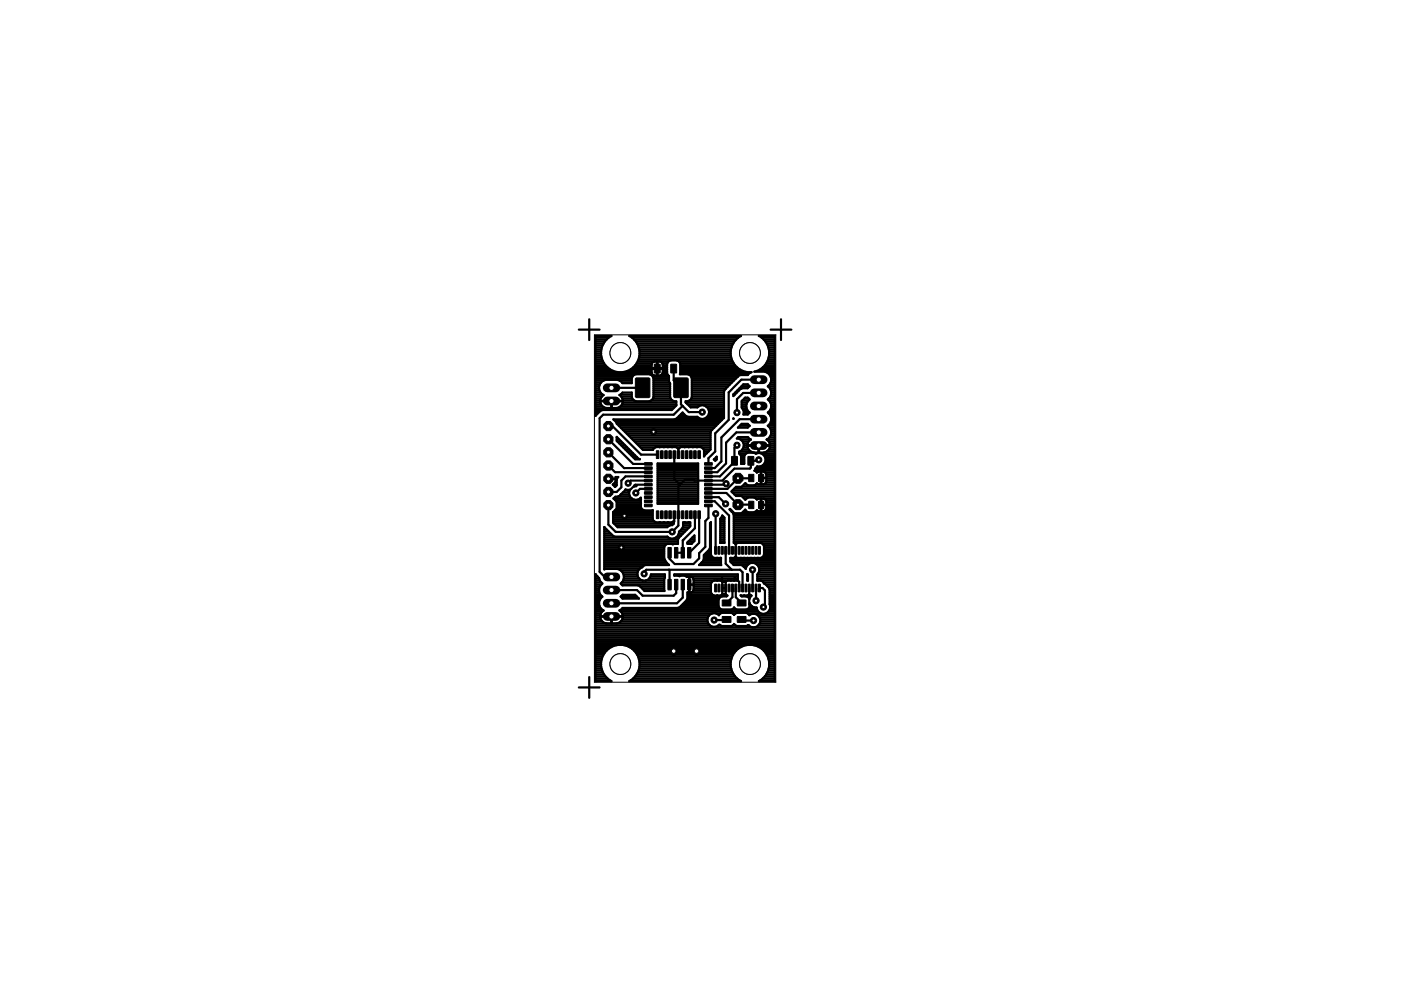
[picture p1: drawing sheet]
<svg xmlns="http://www.w3.org/2000/svg" width="297mm" height="210mm" viewBox="0 0 297 210" stroke-linecap="round" stroke-linejoin="round" font-family="sans-serif">
<g fill="#000" stroke="#000" stroke-width=".21">
<path d="M138.7 77.3h1.2v1.7h-1.2z" fill-rule="evenodd"/>
<path d="M142.2 77.3h1.2v1.7h-1.2z" fill-rule="evenodd"/>
<path d="M134.7 80.3l.3-.2h2.5l.3 .2v3.7l-.2 .3h-2.6l-.3-.1z" fill-rule="evenodd"/>
<path d="M136.7 99.9l1.5-.1 .1 .5-1.6 .1z" fill-rule="evenodd"/>
<path d="M136.7 99h1.5l.1 .4-1.6 .1z" fill-rule="evenodd"/>
<path d="M136.7 98.1h1.5l.1 .4-1.6 .1z" fill-rule="evenodd"/>
<path d="M139.2 95.6l.5 .1-.1 1.5-.5-.1z" fill-rule="evenodd"/>
<path d="M140.1 95.6l.5 .1-.1 1.5-.5-.1z" fill-rule="evenodd"/>
<path d="M141 95.6l.5 .1-.1 1.5-.5-.1z" fill-rule="evenodd"/>
<path d="M141.8 95.6l.5 .1-.1 1.5-.4-.1z" fill-rule="evenodd"/>
<path d="M142.7 95.6l.5 .1-.1 1.5-.4-.1z" fill-rule="evenodd"/>
<path d="M142.9 80.3l.2-.2h2.5l.3 .2v3.7l-.1 .3h-2.7l-.2-.1z" fill-rule="evenodd"/>
<path d="M143.6 95.6l.5 .1-.1 1.5-.4-.1z" fill-rule="evenodd"/>
<path d="M144.5 95.6l.5 .1-.1 1.5-.5-.1z" fill-rule="evenodd"/>
<path d="M145.3 95.6l.6 .1-.2 1.5-.4-.1z" fill-rule="evenodd"/>
<path d="M146.2 95.6l.5 .1-.1 1.5-.4-.1z" fill-rule="evenodd"/>
<path d="M147.1 95.6l.5 .1-.1 1.5-.4-.1z" fill-rule="evenodd"/>
<path d="M148 95.6l.5 .1-.1 1.5-.4-.1z" fill-rule="evenodd"/>
<path d="M149.4 98.1h1.5l.1 .4-1.5 .1z" fill-rule="evenodd"/>
<path d="M149.4 99h1.5l.1 .4-1.5 .1z" fill-rule="evenodd"/>
<path d="M149.4 99.9l1.5-.1 .1 .5-1.5 .1z" fill-rule="evenodd"/>
<path d="M155.1 96.8h1.2v1.8h-1.2z" fill-rule="evenodd"/>
<path d="M158.6 96.8h1.2v1.8h-1.2z" fill-rule="evenodd"/>
<path d="M136.7 106.9h1.5l.1 .4-1.6 .1z" fill-rule="evenodd"/>
<path d="M136.7 106h1.5l.1 .4-1.6 .2z" fill-rule="evenodd"/>
<path d="M136.7 105.2l1.5-.1 .1 .5-1.6 .1z" fill-rule="evenodd"/>
<path d="M136.7 104.3l1.5-.1 .1 .5-1.6 .1z" fill-rule="evenodd"/>
<path d="M136.7 103.4h1.5l.1 .4-1.6 .1z" fill-rule="evenodd"/>
<path d="M136.7 102.5h1.5l.1 .4-1.6 .1z" fill-rule="evenodd"/>
<path d="M136.7 101.7l1.5-.1 .1 .5-1.6 .1z" fill-rule="evenodd"/>
<path d="M136.7 100.8l1.5-.1 .1 .5-1.6 .1z" fill-rule="evenodd"/>
<path d="M139.2 108.3l.5 .1-.1 1.6-.5-.1z" fill-rule="evenodd"/>
<path d="M140.1 108.3l.5 .1-.1 1.6-.5-.1z" fill-rule="evenodd"/>
<path d="M141 108.3l.5 .1-.1 1.6-.5-.1z" fill-rule="evenodd"/>
<path d="M141.6 116.1l.7 .1-.1 2.1-.6-.1z" fill-rule="evenodd"/>
<path d="M141.8 108.3l.5 .1-.1 1.6-.4-.1z" fill-rule="evenodd"/>
<path d="M142.7 108.3l.5 .1-.1 1.6-.4-.1z" fill-rule="evenodd"/>
<path d="M143 116.1l.7 .1-.1 2.1-.6-.1z" fill-rule="evenodd"/>
<path d="M143.6 108.3l.5 .1-.1 1.6-.4-.1z" fill-rule="evenodd"/>
<path d="M144.4 116.1l.7 .1-.1 2.1-.6-.1z" fill-rule="evenodd"/>
<path d="M144.5 108.3l.5 .1-.1 1.6-.5-.1z" fill-rule="evenodd"/>
<path d="M145.3 108.3l.6 .1-.2 1.6-.4-.1z" fill-rule="evenodd"/>
<path d="M145.8 116.1l.7 .1-.1 2.1-.6-.1z" fill-rule="evenodd"/>
<path d="M146.2 108.3l.5 .1-.1 1.6-.4-.1z" fill-rule="evenodd"/>
<path d="M147.1 108.3l.5 .1-.1 1.6-.4-.1z" fill-rule="evenodd"/>
<path d="M148 108.3l.5 .1-.1 1.6-.4-.1z" fill-rule="evenodd"/>
<path d="M149.4 100.8l1.5-.1 .1 .5-1.5 .1z" fill-rule="evenodd"/>
<path d="M149.4 101.7l1.5-.1 .1 .5-1.5 .1z" fill-rule="evenodd"/>
<path d="M149.4 102.5h1.5l.1 .4-1.5 .1z" fill-rule="evenodd"/>
<path d="M149.4 103.4h1.5l.1 .4-1.5 .1z" fill-rule="evenodd"/>
<path d="M149.4 104.3l1.5-.1 .1 .5-1.5 .1z" fill-rule="evenodd"/>
<path d="M149.4 105.2l1.5-.1 .1 .5-1.5 .1z" fill-rule="evenodd"/>
<path d="M149.4 106h1.5l.1 .4-1.5 .2z" fill-rule="evenodd"/>
<path d="M149.4 106.9h1.5l.1 .4-1.5 .1z" fill-rule="evenodd"/>
<path d="M151.5 115.9l.4 .1-.1 1.5-.3-.1z" fill-rule="evenodd"/>
<path d="M152.2 115.9l.4 .1-.1 1.5-.3-.1z" fill-rule="evenodd"/>
<path d="M153 115.9l.4 .1-.2 1.5-.3-.1z" fill-rule="evenodd"/>
<path d="M153.7 115.9l.4 .1-.1 1.5-.4-.1z" fill-rule="evenodd"/>
<path d="M154.4 115.9l.4 .1-.1 1.5-.3-.1z" fill-rule="evenodd"/>
<path d="M155.1 115.9l.4 .1-.1 1.5-.3-.1z" fill-rule="evenodd"/>
<path d="M155.8 115.9l.4 .1-.1 1.5-.3-.1z" fill-rule="evenodd"/>
<path d="M156.5 115.9l.4 .1-.1 1.5-.3-.1z" fill-rule="evenodd"/>
<path d="M157.3 115.9l.3 .1-.1 1.5-.3-.1z" fill-rule="evenodd"/>
<path d="M158 115.9l.4 .1-.1 1.5-.4-.1z" fill-rule="evenodd"/>
<path d="M158.7 115.9l.4 .1-.1 1.5-.4-.1z" fill-rule="evenodd"/>
<path d="M158.8 106.3h1v1.5h-1z" fill-rule="evenodd"/>
<path d="M158.8 100.6h1v1.5h-1z" fill-rule="evenodd"/>
<path d="M159.4 115.9l.4 .1-.1 1.5-.3-.1z" fill-rule="evenodd"/>
<path d="M160.1 115.9l.4 .1-.1 1.5-.3-.1z" fill-rule="evenodd"/>
<path d="M160.8 115.9l.4 .1-.1 1.5-.3-.1z" fill-rule="evenodd"/>
<path d="M160.9 106.3h1v1.5h-1z" fill-rule="evenodd"/>
<path d="M160.9 100.6h1v1.5h-1z" fill-rule="evenodd"/>
<path d="M141.6 122.9h.7l-.1 2.2-.6-.1z" fill-rule="evenodd"/>
<path d="M143 122.9h.7l-.1 2.2-.6-.1z" fill-rule="evenodd"/>
<path d="M144.4 122.9h.7l-.1 2.2-.6-.1z" fill-rule="evenodd"/>
<path d="M145.8 122.9h.7l-.1 2.2-.6-.1z" fill-rule="evenodd"/>
<path d="M151.5 123.9l.4 .1-.1 1.5-.3-.1z" fill-rule="evenodd"/>
<path d="M152.2 123.9l.4 .1-.1 1.5-.3-.1z" fill-rule="evenodd"/>
<path d="M153 123.9l.4 .1-.2 1.5-.3-.1z" fill-rule="evenodd"/>
<path d="M153.2 127.2h1.7v1.2h-1.7z" fill-rule="evenodd"/>
<path d="M153.2 130.7h1.7v1.2h-1.7z" fill-rule="evenodd"/>
<path d="M153.7 123.9l.4 .1-.1 1.5-.4-.1z" fill-rule="evenodd"/>
<path d="M154.4 123.9l.4 .1-.1 1.5-.3-.1z" fill-rule="evenodd"/>
<path d="M155.1 123.9l.4 .1-.1 1.5-.3-.1z" fill-rule="evenodd"/>
<path d="M155.8 123.9l.4 .1-.1 1.5-.3-.1z" fill-rule="evenodd"/>
<path d="M156.4 127.2h1.7v1.2h-1.7z" fill-rule="evenodd"/>
<path d="M156.4 130.7h1.7v1.2h-1.7z" fill-rule="evenodd"/>
<path d="M156.5 123.9l.4 .1-.1 1.5-.3-.1z" fill-rule="evenodd"/>
<path d="M157.3 123.9l.3 .1-.1 1.5-.3-.1z" fill-rule="evenodd"/>
<path d="M158 123.9l.4 .1-.1 1.5-.4-.1z" fill-rule="evenodd"/>
<path d="M158.7 123.9l.4 .1-.1 1.5-.4-.1z" fill-rule="evenodd"/>
<path d="M159.4 123.9l.4 .1-.1 1.5-.3-.1z" fill-rule="evenodd"/>
<path d="M160.1 123.9l.4 .1-.1 1.5-.3-.1z" fill-rule="evenodd"/>
<path d="M160.8 123.9l.4 .1-.1 1.5-.3-.1z" fill-rule="evenodd"/>
</g>
<g fill="none" stroke="#000" stroke-width=".47">
<path d="M126.3 79.5h8.2M126.3 78.3h3M126.3 79.9h7.8M126.3 79.1h11.9M126.3 78.7h3.7M126.3 77.8h2.5M126.3 77.4h2M126.3 77h1.8M126.3 76.6h1.5M126.3 76.2h1.4M126.3 75.8h1.3M126.3 75.3h1.1"/>
<path d="M126.3 74.9h1.1M126.3 74.5h1.1M126.3 74.1h1.2M126.3 73.7h1.3M126.3 73.3h1.4M126.3 72.9h1.7M126.3 72.4h1.9M126.3 72h2.3M126.3 71.6h2.7M127.7 73.3a4.1 4.1 0 0 0 3.8 5.6 4.1 4.1 0 0 0 3.8-5.6M129 71.6l.6-.4h-3.3v17l.7-.8M129 71.6l-.7 .7-.6 1"/>
<path d="M133 78.7h5.2M133.8 78.3h7.6M134 71.6l-.6-.4h23.7l-.6 .4-.8 .7-.5 1M134 71.6l.8 .7 .5 1M134 71.6h22.5M134.3 77.8h3.9M134.5 72h21.6M134.7 77.4h3.5M134.8 72.4h20.9M135 77h3.2M135.1 72.9h20.3M135.2 76.6h6.6"/>
<path d="M135.3 73.3h19.9M135.4 76.2h19.8M135.4 73.7h19.7M135.5 75.8h19.5M135.5 74.1h19.5M135.6 75.3h19.3M135.6 74.9h19.3M135.6 74.5h19.3M138 79.5h.4M138.2 77l.3-.3 .8-.1v3h-.7l-.3-.2-.1-1.2M138.2 77v1h2.3l-.1-1M138.4 79.9h3.4"/>
<path d="M139.3 79.5h.1M139.3 79.1h.1M139.3 78.7h.1M139.3 77.8h.1M139.3 77.4h.1M139.3 77h.1M140.3 79.5h1.3M140.4 77l-.2-.3-.8-.1v3l.9-.1M140.4 77h1.1M140.5 79.1h.9M140.5 78.2v.9l-.2 .4M140.5 78.7h.9"/>
<path d="M140.5 77.8h.9M140.5 77.4h.9M141.8 79.7l-.4-.6v-1.9l.2-.4 .6-.4 1.6 .2 .4 .6-.1 2.2h1.7l.7 .4 .2 .4v4a1.11 1.11 0 0 1-1.3 .9l.2 .4M141.8 79.7h.1M141.8 79.7v1.2l.3 .4v2.9a1.11 1.11 0 0 0 1.3 .9v.9l-1 .9h-14.7l-.7 .5M142.8 78.1v2.5l1.6 1.6v3.5l1.6 1.7h2.9M143.9 76.6h11.4M144.2 77h11.4M144.2 78.3h12.6M144.2 79.1h14.8M144.2 78.7h13.3M144.2 77.8h12"/>
<path d="M144.2 77.4h11.6M146.6 79.9h9.8M155.2 73.3a4.1 4.1 0 0 0 4.1 5.6l-.3 .2M156.3 79.9v.1M156.3 79.9l-2.7 2.7-.1 .4v5.6M157 79.5l-.7 .4M159 79.1l-.5 .4h-12.3M160.5 78.7h3.8M161.2 78.3h3.1M161.5 71.6l-.6-.4h3.4v73.2h-3.4a4.1 4.1 0 0 0 1.9-5.2M161.5 71.6l.8 .7 .5 1M161.5 71.6h2.8"/>
<path d="M161.8 77.8h2.5M161.9 72h2.4M162.2 77.4h2.1M162.3 72.4h2M162.5 77h1.8M162.6 72.9h1.7M162.7 76.6h1.6M162.8 79.1h1.5M162.8 73.3a4.1 4.1 0 0 1-2.9 5.5h2.2a1.72 1.72 0 0 1 1.4 1.3 1.72 1.72 0 0 1-.7 1.8l.4 .4 .3 .7v.6M162.8 73.3h1.5M162.9 76.2h1.4M162.9 73.7h1.4"/>
<path d="M163 75.8h1.3M163 74.1h1.3M163.1 75.3h1.2M163.1 74.9h1.2M163.1 74.5h1.2M163.2 79.5h1.1M163.4 79.9h.9M126.3 87h1.3M126.3 83.2h1M126.3 87.8h.3M126.3 87.4h.7M126.3 86.6h16.5"/>
<path d="M126.3 86.1h1.4M126.3 85.7h1.1M126.3 85.3h1M126.3 84.9h1M126.3 84.5h1.1M126.3 84.1h1.3M126.3 83.7h1.4M126.3 82.8h.8M126.3 82.4h.7M126.3 82h.7M126.3 81.6h.9M126.3 81.2h1.1"/>
<path d="M126.3 80.7h1.6M126.3 80.3h7.6M128 83.8l-.5 .5-.2 .7h2.3v1.5a2.11 2.11 0 0 1-1.6-.2l-.5-.5-.2-.7h4.8a1.48 1.48 0 0 1-1.4 1.4h-1v-1.5h2.4l-.4-.9M128 83.8a1.71 1.71 0 0 1-1-1.8 1.71 1.71 0 0 1 1.4-1.5h2.5l.7 .3 .4 .4h1.9l.2-1.4 .7-.4h2.9l.7 .4 .2 .4v4l-.5 .7-.4 .2h-2.9l-.7-.5-.2-1.4h-1.9l-.7 .6M128 83.8h.1M129 93.1l5.2 5.3h3.3M129 95.9l3.3 3.4h5.2M129 98.7l1.4 1.4h7.1M129 90.3h.9l6 6.1h3.5M129.6 86.1h.1M129.6 85.7h.1M129.6 85.3h.1"/>
<path d="M130.2 89h22.9M130.6 89.5h22.1M130.7 92.6l4.7 4.6 .3 .2h-1.1l-3.9-3.9zM130.7 93.2h.6M130.7 92.8h.2M130.8 89.9h21.4M130.9 93.6h.8M131.2 90.3h20.6M131.3 94h.8M131.3 83.8h.1M131.4 83.8l.3 .3M131.4 80.7h2.5"/>
<path d="M131.6 86.1h11.6M131.6 83.7h2.3M131.6 90.7h19.8M131.7 84.1h2.2M131.7 94.4h.8M131.9 85.7h11.5M131.9 81.2h2M132 84.5h2M132 85.3h11.4M132.1 91.1h18.9M132.1 84.9h2.3M132.1 94.8h.9"/>
<path d="M132.5 91.5h18.2M132.5 95.3h.9M132.9 91.9h17.7M132.9 95.7h.9M133.3 92.4h17.3M133.4 96.1h.8M133.7 92.8h16.9M133.8 96.5h.8M134.1 93.2h16.5M134.2 96.9h.8M134.5 93.6h16.1M135 94h15.6"/>
<path d="M135.4 94.4h15.2M135.8 94.8h3.2M136.2 95.3h2.3M136.2 82.2h-6.6M138.1 84.9h4.4M138.5 84.5h3.7M138.6 83.2h3.5M138.6 84.1h3.5M138.6 83.7h3.5M138.6 82.8h3.5M138.6 82.4h3.5M138.6 82h3.5"/>
<path d="M138.6 81.6h3.5M138.6 81.2h3.4M138.6 80.7h3.2M138.6 80.3h3.2M139.4 98.3h8.6v8.5h-8.6zM139.4 99.8h8.6M139.4 99.4h8.6M139.4 99h8.6M139.4 98.6h8.6M143 96.4v5.2l1.2 1.2M143.4 94.8h.8M143.6 88.6h4.6"/>
<path d="M143.8 95v1.4M143.8 95.1v.1M143.9 95l-.1 .1M144 88.2h1.5M144.4 87.8h.6M144.7 86.1l-1.9 1.8h-14.9l-.8 .8v32.5l1.1 1.1h1.4M145.4 85.3h8.1M145.5 88.2l-.8-.7-1.3 1.3-.4 .1h-13l.7 .7v.2l5.6 5.6h2.1l.1-.2 .6-.4h4.2l.4 .2 .7-.2h3.4a1.17 1.17 0 0 1 1.3 .4l.2 1.6 1.3-1.5v-3.6l.2-.4 2.7-2.7M145.6 85.5l.9 .9h1.3a1.4 1.4 0 0 1 2.3 .2M145.6 85.5h.1M145.8 85.7h7.7M146.2 86.1h1.9"/>
<path d="M146.2 84.9h7.3M146.6 84.5h6.9M146.7 83.2h6.8M146.7 84.1h6.8M146.7 83.7h6.8M146.7 82.8h6.9M146.7 82.4h7.2M146.7 82h7.6M146.7 81.6h8M146.7 81.2h8.4M146.7 80.7h8.8M146.7 80.3h9.3"/>
<path d="M148.7 94.8h1.9M149.2 95.3h1.4M149.3 96.5h.2M149.3 96.1h.6M149.3 95.7h1M149.6 88.6h3.9M149.6 86.1h3.9M150.1 88.2h3.4M150.1 86.6a1.44 1.44 0 0 1-.3 1.9 1.44 1.44 0 0 1-2-.1h-2l-.3-.2M150.1 86.6h3.4M150.3 87h3.2M150.3 87.8h3.2"/>
<path d="M150.3 87.4h3.2M151.3 97.4l.7-.6v.6l-.3 .3zM151.4 97.3h.6M151.8 96.9h.2M153.9 82.4h.1M155.5 83.6l2.1-2.1h.9l.4 .4-.4 .4h-1.1l-.4 .2-1.5 1.5zM155.5 88.7h.1M155.5 83.7h.3M155.9 83.2h.3M156.3 94.4l-.6 .6v2.9l-3.1 3.1h-2.4M156.3 82.8h.4M156.4 92.8h2.2"/>
<path d="M156.7 82.4h.5M156.7 96.1h1.6M156.8 90.3h2.1M156.9 95.7h2.2M157 96.5h.9M157 93.2h2.2M157.1 93.2l-.9-.2 .3-.3h2l.7 .5M157.1 93.2l.4 .4M157.1 97.3h.7M157.1 98.2h.7M157.1 97.7h.7M157.1 96.9h.7"/>
<path d="M157.1 82h1.8M157.2 89.9h1.3l.4 .4-.4 .4h-2.1zM157.2 85l.8-.7h.5l.4 .4a1.7 1.7 0 0 0 0 2.8l-.4 .4h-.9a1.28 1.28 0 0 0-.4-1.5zM157.2 86.1h1M157.2 85.7h1.1M157.2 85.3h1.2M157.3 86.6h1M157.4 84.9h1.3M157.4 95.3h1.3M157.5 93.6a1.42 1.42 0 0 1-.8 2.2v.3l.4 .6v1.7h.7v-1.7l.4-.6 .3-.1h1.4l.3 .1a1.47 1.47 0 0 1 2.1 1.2 1.47 1.47 0 0 1-1.8 1.6l-.5 .9 .5 .4M157.5 93.6h1.2M157.5 81.6h1.1"/>
<path d="M157.6 87h.9M157.6 94.8h.9M157.6 94h.9M157.7 87.8h.9M157.7 94.4h3.1v1.5h-1a1.52 1.52 0 0 1-1.3-1.4h4.8l-.2 .7M157.7 87.4h1.1M157.8 84.5h.9M159.2 93.2h.1M159.2 93.2l-.5 .5-.2 .7M160 99.8h4.3M160.1 96.1h.4M160.2 99.4h4.1"/>
<path d="M160.5 99h3.8M160.8 95.7h.1M160.8 95.3h.1M160.8 94.8h.1M160.9 80.5h-3.7l-2.7 2.7v5.8l-2.9 2.9v3.8l-1.4 1.5v1.2M160.9 97.5l-.2 .2h-1.5v1.4l-.2 .3h-3.3l-2.5 2.5h-13.8M160.9 83.3h-3.3l-1.3 1.3v2.9M160.9 88.9h-4.1l-3.8 3.9v5l-1.5 1.5h-1.3M160.9 91.7h-4.8l-2.2 2.2v4.4l-1.8 1.8h-1.9M161.2 96.1h3.1M161.8 98.6h2.5M161.9 96.5h2.4"/>
<path d="M162.1 98.2h2.2M162.2 96.9h2.1M162.3 97.3h2M162.3 97.7h2M162.6 93.2l.5 .5 .2 .7M162.6 93.2h.1M162.6 93.2h1.7M162.6 95.7h1.7M162.8 90.3h1.5M162.9 82h1.4M162.9 87.4h1.4M163 93.6h1.3"/>
<path d="M163 84.9h1.3M163 84.5h1.3M163 95.3h1.3M163.1 92.8h1.2M163.1 87.8h1.2M163.1 81.6h1.2M163.2 94h1.1M163.2 89.9h1.1M163.2 90.7h1.1M163.2 94.8h1.1M163.3 82.4h1M163.3 87h1"/>
<path d="M163.3 85.3h1M163.3 84.1h1M163.3 92.4h1M163.4 88.2h.9M163.4 81.2h.9M163.4 91.1h.9M163.4 89.5h.9M163.4 82.8h.9M163.4 86.6h.9M163.5 85.7h.8M163.5 83.2h.8M163.5 83.6l-.3 .7-.4 .4a1.7 1.7 0 0 1 0 2.8 1.7 1.7 0 0 1 0 2.8 1.69 1.69 0 0 1-.2 2.9"/>
<path d="M163.5 91.9h.8M163.5 91.5h.8M163.5 89h.8M163.5 88.6h.8M163.5 86.1h.8M163.5 83.7h.8M163.5 80.7h.8M163.5 80.3h.8M164.3 94.4h-3.4v1.5l1.5-.1 .7-.6M128.1 118.1h12.7M128.1 119.8h13.7M128.1 119.3h13.3"/>
<path d="M128.1 118.9h13M128.1 118.5h12.8M128.1 117.7h12.7M128.1 117.3h12.7M128.1 116.8h12.7M128.1 116.4h12.7M128.1 116h12.7M128.1 115.6h13M128.1 115.2h15.6M128.1 114.8h15.6M128.1 114.4h15.7M128.1 113.9h13.5"/>
<path d="M128.1 113.5h1.8M128.1 113.1h1.4M128.1 112.7h1M128.1 112.3h.5M128.1 111.9h.1M129.9 102.7h.8M130 110.6h8.8M130 110.2h8.5M130 109.8h8.4M130 109.4h8.4M130 109h8.4M130 108.5h8.4"/>
<path d="M130.1 105.6h3.8M130.2 111h12.6M130.3 103.1h.2M130.3 102.3h.4M130.4 108.1h6M130.4 106h5.5M130.5 101.1h.6l-.4 .6v1.2l-.3 .4-.5-.6 .6-.5zM130.5 101.9h.2M130.6 111.4h11.4M130.7 107.7h5.3M130.7 107.3h5.2M130.7 106.9h5.2"/>
<path d="M130.7 106.5h5.2M130.8 101.5h-1.8M131.1 105.2h2.5M131.6 104.9l-.6 .4h-.5l-.4 .4 .6 .7v1.4l-.7 .8v2.2l.9 1h10.6l.2-.3 .8-.2 .3-.3M131.6 104.9h.1M131.7 104.8h1.7M132.1 104.4h1.3M132.5 104h1M133.4 104.8l.2-1h-1l-1 1.1M133.4 104.8a1.44 1.44 0 0 0 1 1.1 1.44 1.44 0 0 0 1.5-.4v1.2a1.17 1.17 0 0 0 .3 1.4l.4 .1h1.8v1.8l.4 .6 .3 .1h2.5a1.16 1.16 0 0 0 1.2-.2M134.5 102.9h.5l-.1 .2h-.5zM135.7 105.6h.2"/>
<path d="M137.5 101h-4.9l-.9 .9v1.4l-1 1h-1.7M137.5 101.9h-3.8l-.5 .5M137.5 102.8h-2.8l-1.5 1.5M137.5 103.7h-1.8l-.9 .8M139.4 101.5h8.6M139.4 106.5h8.6M139.4 106h8.6M139.4 105.6h8.6M139.4 105.2h8.6M139.4 104.8h8.6M139.4 104.4h8.6M139.4 104h8.6"/>
<path d="M139.4 103.6h8.6M139.4 103.1h8.6M139.4 102.7h8.6M139.4 102.3h8.6M139.4 101.1h8.6M139.4 100.7h8.6M139.4 100.2h8.6M140.8 116v2.4l.3 .6 .8 .8h-5.1l-.6 .4M142.7 110.6h.1M142.8 110.5h.1M142.8 110.5v.5M143 109.1v1.5l-.5 .4"/>
<path d="M143.4 113.9h.6M143.7 114.4l.2-.4 2.4-2.4v-.9h-1.5l-.1 1.3-.7 .8a1.43 1.43 0 0 1-.9 1.3 1.43 1.43 0 0 1-1.6-.3h-11.2l-.3-.2-1.9-1.9v9l2.8-.1a1.73 1.73 0 0 1 1.4 2.1M143.7 114.4v.9h-2.2l-.3 .1-.4 .6M143.7 113.5h.7M143.9 113.1h.9M144 112.7h1.2M144.4 112.3h1.3M144.7 111.9h1.4M144.8 111.4h1.5M144.8 111h1.5M145.8 115.2h.9M145.8 115l1.4-1.5v1.2l-.6 .6h-.8z"/>
<path d="M146 114.8h1.2M146.4 114.4h.8M146.8 113.9h.4M147.2 101.9l-.3-.3h-1.5l-1.6 1.5v8.3l-1.3 1.4h-12l-1.5-1.6v-4.1M147.3 109.1v2.9l-2.5 2.6v2.6h-1.4M148.2 109.1v6l-2.1 2.1M148.3 119.8h4.6M148.7 119.3h4.2M149.1 118.9h3.8M149.2 118.1h1.8M149.2 118.5h3.7M149.2 117.7h1.6"/>
<path d="M149.6 117.3h1.1M150.1 116.8h.6M150.2 104.5h3.8l2.5 2.5 2.8 .1M150.2 107.2v2.6l-.7 .7v5.5l-1.3 1.3v1.1l-1.2 1.2h-3.9l-1.1-1.1v-1.3M150.2 105.4h2.2l1.4 1.4M150.2 106.3h1.3l3.1 3v7.4M150.4 116.4h.3M150.5 110.9l.2-.2v6.9l.2 .3a1.21 1.21 0 0 0 1.2 .4h.8v1.5h-4.7a1.9 1.9 0 0 0 1-2.1l1.2-1.2 .1-.3zM150.5 116h.2M150.5 115.6h.2M150.5 115.2h.2M150.5 114.8h.2"/>
<path d="M150.5 114.4h.2M150.5 113.9h.2M150.5 113.5h.2M150.5 113.1h.2M150.5 112.7h.2M150.5 112.3h.2M150.5 111.9h.2M150.5 111.4h.2M150.5 111h.2M150.7 116.9h.1M151.7 108.9v7.8M152.7 114.8h.9"/>
<path d="M152.7 114.4h.9M152.7 113.9h.9M152.7 113.5h.9M152.7 113.1h.9M152.7 112.7h.9M152.7 112.3h.9M152.7 111.9h.9M152.7 111.4h.9M152.7 111h.9M152.7 110.6h.9M152.7 110.2h.9M152.9 118.3h.1"/>
<path d="M152.9 109.8h.7M153.1 109.4h.1M153.6 109.7v5.4M153.6 109.7l-.5-.4-.4 .7v5.1h.9M153.6 115.1h.1M153.9 116.7v2.8l1.3 1.3M153.9 102.6l-.2 .2h-3.5M154.8 108.1h.2M154.9 118.3v.8l.7 .7h1.5l.4 .2 .6 .6M154.9 118.3h.1M154.9 118.9h9.4M154.9 118.5h9.4"/>
<path d="M155.1 119.3h9.2M155.2 108.5h.2M155.3 104.4h9M155.3 104h9M155.5 109h8.8M155.5 119.8h3.1M155.6 115.1h.1M155.6 115.1l.4 .3M155.6 114.8h8.7M155.6 114.4h8.7M155.6 113.9h8.7M155.6 113.5h8.7"/>
<path d="M155.6 113.1h8.7M155.6 112.7h8.7M155.6 112.3h8.7M155.6 111.9h8.7M155.6 111.4h8.7M155.6 111h8.7M155.6 110.6h8.7M155.6 110.2h8.7M155.6 109.8h8.7M155.6 109.4h8.7M155.7 104.8h8.6M155.7 103.6h8.6"/>
<path d="M155.8 115.2h.4M156 115.3h.1M156 115.3l.4-.2h4.3a1.02 1.02 0 0 1 1.3 .7v1.8l-.1 .3a1.21 1.21 0 0 1-1.3 .4h-4.2l-.4-.2M156 118.1l-.4 .2h-.7M156 115l-.1 3.4M157.3 105.2h7M157.3 103.1h7M157.5 108.5h1M157.7 105.6h.6M157.7 102.7h.6M157.9 108.1h.1M158.3 105.6l.3-.1h1.3l.3 .1"/>
<path d="M159.3 101.3l-2.8 .1-2.3 2.3h-4M160 108.5h4.3M160.2 105.6l.3 .3 .8-.2v1.3h1.2l-.1-.9M160.2 105.6h4.1M160.2 102.7h4.1M160.5 100.2h.1M160.5 100.2l.8-.2v1.3h1.2l-.2-1.1M160.5 119.8h3.8M161.3 101.5h.1M161.3 108.1h.1M161.3 107.7h.1M161.3 107.3h.1"/>
<path d="M161.3 106.9h.1M161.3 106.5h.1M161.3 106h.1M161.3 102.3h.1M161.3 101.9h.1M161.3 101.1h.1M161.3 100.7h.1M161.3 100.2h.1M161.5 115.2h2.8M161.7 118.1h2.6M161.9 115.6h2.4M162 117.7h2.3"/>
<path d="M162 117.3h2.3M162 116.8h2.3M162 116.4h2.3M162 116h2.3M162.3 100.2l-.4-.2h-.5v2.7l.6-.1 .4-.3M162.3 100.2h2M162.3 108.1h2M162.4 102.3l.1-.9h-1.2v1.3l-.8-.2-.6 .4h-1.3l-.6-.5-.8 .8h-1.2l-.9 1 .9 1h1.2l.8 .8 .3-.4M162.4 106.1l-.4-.4h-.6v2.7h.6l.5-.5v-.8h-1.2v1.3l-.8-.2-.6 .4h-1.3l-.3-.1-.3-.4-.8 .7h-1.5l-.9-.9-.1 .1 .7 .8 .2 .3v6M162.4 106h1.9M162.4 102.3h1.9M162.5 101.5h1.8"/>
<path d="M162.5 107.7h1.8M162.5 107.3h1.8M162.5 106.9h1.8M162.5 106.5h1.8M162.5 101.9h1.8M162.5 101.1h1.8M162.5 100.7h1.8M126.3 123.1h.9M126.3 136.8h4.6M126.3 132.2h23.9M126.3 128.9h1M126.3 130.1h1.1"/>
<path d="M126.3 139.7h1.3M126.3 139.3h1.4M126.3 138.8h1.7M126.3 138.4h1.9M126.3 138h2.3M126.3 137.6h2.7M126.3 137.2h3.3M126.3 136.4h38M126.3 135.9h38M126.3 135.5h38M126.3 135.1h38M126.3 134.7h38"/>
<path d="M126.3 134.3h38M126.3 133.9h38M126.3 133.5h38M126.3 133h38M126.3 132.6h24.2M126.3 131.8h1.4M126.3 131.4h1.1M126.3 131h1M126.3 130.5h1M126.3 129.7h1.3M126.3 129.3h1.4M126.3 128.5h.8"/>
<path d="M126.3 128.1h.7M126.3 127.6h.7M126.3 127.2h.9M126.3 126.8h1.1M126.3 126.4h1.3M126.3 126h.9M126.3 125.6h.8M126.3 125.1h.7M126.3 124.7h.7M126.3 124.3h.9M126.3 123.9h1.2M126.3 123.5h1.2"/>
<path d="M126.3 122.7h.7M126.3 122.2h.4M126.3 121.8h.1M127 122.7l-.7-.9v22.6h3.3a4 4 0 0 1-1.9-5.2M127 122.7l.3 .6 .4 .4a1.7 1.7 0 0 0 0 2.8 1.71 1.71 0 0 0 .1 2.8M127.3 130.6h2.3v1.6M127.4 130.1l-.1 .5M127.7 139.2a4.1 4.1 0 0 1 3.8-2.5 4.1 4.1 0 0 1 3.8 2.5M127.8 129.3l.2 .1M128 129.4v.1M128 129.4l-.6 .7M128.1 120.6h7.5"/>
<path d="M128.1 120.2h8.1M128.6 132.2a1.48 1.48 0 0 1-1.3-1.4h4.8a1.46 1.46 0 0 1-1.4 1.4M129.6 131.8h.1M129.6 131.4h.1M129.6 131h.1M131.3 129.4h.1M131.4 129.4l.6 .7M131.6 131.8h18.4M131.6 129.3h28.9M131.7 121h3.6M131.7 129.7h29.1M131.7 126.4h3.2"/>
<path d="M131.8 123.9h9M131.8 123.5h9M131.9 131.4h18.1M131.9 126.8h3.5M132 130.1l.1 .5M132 130.1h18.9M132 126.1h2.7l.8 .8h-3.5l-.4-.4zM132 131h18.1M132 121.4h3.1M132.1 130.6h-2.4v1.6M132.1 130.5h18.2M132.1 123.1h4.1"/>
<path d="M132.2 136.8h26.1M132.2 121.8h2.9M132.3 122.7l-.3 .6-.4 .4 .4 .4h3.3l.3 .2 1.1 1h4.2l-.1-.2M132.3 122.7h3.2M132.3 122.2h3M133.4 137.2h23.7M134.1 137.6h8.2M134.5 138h7.6M134.9 138.4h7.3M135.1 138.8h20.3M135.3 139.2a4.1 4.1 0 0 1-1.9 5.2h23.7a4.1 4.1 0 0 1-1.9-5.2M135.3 139.3h19.9"/>
<path d="M135.4 139.7h19.7M135.7 124.3h5.1M136.1 124.7h4.7M136.2 120.2a1.46 1.46 0 0 0-.6 2.6 1.46 1.46 0 0 0 2.4-1h3l-.2 3.3M136.2 120.2h.1M136.5 125.1h4.3M136.6 121.7v-.5l.4-.4h19.9l.5 .5v3.4M136.9 123.1h3.9M137.6 122.7h3.3M137.9 122.2h3.1M138 121.8h3M141.9 120.8l.1 3.2"/>
<path d="M142.2 138.5a.75 .75 0 0 1 .6-1.2 .75 .75 0 0 1 .7 1.2M142.2 138.5a.76 .76 0 0 0 1.3 0M143 121.8h13.4M143.4 124v1.8l-.6 .5h-6.6l-1.1-1.2h-5.5M143.4 137.6h3.7M143.5 138.4h3.5M143.6 138h3.3M144.4 128.5l-.7 .4M144.4 128.5h7.9M144.8 124v2.7l-1.3 1.2h-13.9M144.8 128.1h7.5M145.2 127.6h7.1"/>
<path d="M145.5 122.2h10.9M145.6 127.2h6.7M145.8 126.8h6.7M145.8 126.4h8.3M145.8 126h5.1M146.1 123.1h.1M146.1 122.3v3.3M146.1 124h1M146.1 125.6h.1M146.1 125.1h.1M146.1 124.7h.1M146.1 124.3h.1"/>
<path d="M146.1 123.9h.1M146.1 123.5h.1M146.1 122.7h.1M146.7 125.6h4M147 122.7h9.4M147 125.2l-.4 .4h-.8v1.3l-.2 .4-1.2 1.2M147 125.1h3.7M147.1 123.1h9.3M147.1 124.7h3.6M147.1 124.3h3.6M147.1 123.9h3.6M147.1 123.5h3.8"/>
<path d="M148.3 137.6h8.1M148.3 138.4h7.4M148.4 138h7.6M150.7 125.6l.2 .3a1.21 1.21 0 0 0 1.2 .4h.6l.4-.3M151.4 123.1l-.5 .4-.2 .3v1.8M151.9 130.1h.8M152 123.1h.1M152.3 132.6h.5M152.5 128.9h-20.5l-.7 .5M152.7 123.1l.5 .2M152.7 132.6l.4 .1h1.9l.4-.1M153.1 122.6l.1 3.6"/>
<path d="M153.1 126h.1M153.4 124.7h.2M153.4 124.7h.1M153.6 124.7h.1M153.7 123.1l.2 .1-.1 3.1M153.9 123.3h.1M154.1 131.3l-.2 .2h-2.5M154.3 123.1l-.4 .2h-.8M154.9 123.1h.1M155.2 139.2a4.1 4.1 0 0 1 3.8-2.5 4.1 4.1 0 0 1 3.8 2.5M155.3 124.7v1.9l-1.2 1.2M155.3 132.6h.7"/>
<path d="M155.4 132.6l.2-.3 .3 .3M155.4 130.1h.5M155.6 123.1h.1M155.6 128.9h.1M155.7 122.3l1 1.1v1.3M155.9 132.6l.4 .1h1.9l.4-.1M156 124.7v1.9l1.2 1.2M156.3 123.1h.1v-1.3h-13.4v.3h2.2l.4 .2h.9l.3 .1 .3 .5-.1 2.3M157.2 126.4h2M157.2 131.3l.3 .3h2.3M157.7 120.2h.6M158.1 120.6h.1"/>
<path d="M158.1 120.6a1.44 1.44 0 0 1 2.1-1.1 1.44 1.44 0 0 1 .4 2.3v1.3M158.4 121.7l.2 .2v1.2h-.2zM158.4 122.7h.2M158.4 122.2h.2M158.4 121.8h.2M158.5 132.6h.3M158.6 123.1h-.2M158.6 130.1h2.9M158.8 128.9h1.6M158.8 126.8h.2M158.8 126l-.4 .3-1.4-.1 .2 .2 1.4 .2 .3 .4 .4-.7M158.8 126h.1"/>
<path d="M158.9 124.7v3.4l.9 .9M158.9 126l.4 .3M158.9 128.5h.5M158.9 128.1h.1M159.3 126.3h.1M159.5 130.1l-.6 .4-.3-.4-.4-.2h-1.9l-.7 .5-.6-.5h-1.9l-.7 .6a1.44 1.44 0 0 0-2 0 1.44 1.44 0 0 0 0 2 1.44 1.44 0 0 0 2 0l.3 .1M159.6 120.8v3.9M159.7 136.8h4.6M160.1 130.1a1.49 1.49 0 0 1 .9 2.2 1.49 1.49 0 0 1-2.4 .3M160.3 124.7v2.7M160.6 123.1h.1M160.6 122.7h3.7"/>
<path d="M160.6 122.2h3.7M160.6 121.8h3.7M160.7 132.6h3.6M160.8 130.5h3.5M160.8 121.4h3.5M160.8 120.2h3.5M160.9 137.2h3.4M161 121h3.3M161 120.6h3.3M161 124.7h.7l.5 .5v3.2l-.3 .3M161.1 132.2h3.2M161.1 131h3.2"/>
<path d="M161.2 131.8h3.1M161.2 131.4h3.1M161.3 123.1l.3 .1 1.4 1.4 .2 .4v3.2a1.44 1.44 0 0 1-1 1.9 1.44 1.44 0 0 1-1.8-1.3 1.33 1.33 0 0 1-1.5-.9l-.1 1-.6 .3h-1.9l-.7-.4-.6 .4h-1.9l-.6-.3-.2-.4v-1.3l.4-.6 1.4-.2 .1-.1-.3-.3h-.8M161.5 137.6h2.8M161.9 123.5h2.4M162 138h2.3M162.2 130.1h2.1M162.3 123.9h2M162.3 138.4h2M162.6 138.8h1.7M162.7 124.3h1.6M162.8 139.3h1.5"/>
<path d="M162.9 129.7h1.4M162.9 139.7h1.4M163.1 124.7h1.2M163.2 129.3h1.1M163.2 128.1h1.1M163.2 127.6h1.1M163.2 127.2h1.1M163.2 126.8h1.1M163.2 126.4h1.1M163.2 126h1.1M163.2 125.6h1.1M163.2 125.1h1.1"/>
<path d="M163.3 128.9h1M163.3 128.5h1M164.3 123.1h-3.7M126.3 144.2h3M126.3 143.8h2.5M126.3 143.4h2.1M126.3 143h1.8M126.3 142.6h1.5M126.3 142.2h1.4M126.3 141.8h1.3M126.3 141.3h1.1M126.3 140.9h1.1"/>
<path d="M126.3 140.5h1.1M126.3 140.1h1.2M133.7 144.2h23.1M134.3 143.8h22M134.7 143.4h21.2M135 143h20.6M135.2 142.6h20.1M135.4 142.2h19.8M135.5 141.8h19.5M135.6 140.1h19.4M135.6 141.3h19.3M135.6 140.9h19.3"/>
<path d="M135.6 140.5h19.3M161.2 144.2h3.1M161.7 143.8h2.6M162.2 143.4h2.1M162.4 143h1.9M162.7 142.6h1.6M162.9 142.2h1.4M163 141.8h1.3M163 140.1h1.3M163.1 141.3h1.2M163.1 140.9h1.2M163.1 140.5h1.2"/>
<circle cx="147.7" cy="138.1" r=".74"/>
</g>
<circle cx="156.5" cy="101.4" r="1.15" fill="#000" stroke="#000" stroke-width=".21"/>
<circle cx="156.5" cy="101.4" r=".34" fill="#fff" stroke="#000" stroke-width=".21"/>
<circle cx="156.5" cy="107" r="1.15" fill="#000" stroke="#000" stroke-width=".21"/>
<circle cx="156.5" cy="107" r=".34" fill="#fff" stroke="#000" stroke-width=".21"/>
<path d="M159.9 94.5h1.9" fill="none" stroke="#000" stroke-width="1.9"/>
<circle cx="160.9" cy="94.5" r=".55" fill="#fff" stroke="#000" stroke-width=".21"/>
<path d="M159.9 91.7h1.9" fill="none" stroke="#000" stroke-width="1.9"/>
<circle cx="160.9" cy="91.7" r=".55" fill="#fff" stroke="#000" stroke-width=".21"/>
<path d="M159.9 88.9h1.9" fill="none" stroke="#000" stroke-width="1.9"/>
<circle cx="160.9" cy="88.9" r=".55" fill="#fff" stroke="#000" stroke-width=".21"/>
<path d="M159.9 86.1h1.9" fill="none" stroke="#000" stroke-width="1.9"/>
<circle cx="160.9" cy="86.1" r=".55" fill="#fff" stroke="#000" stroke-width=".21"/>
<path d="M159.9 83.3h1.9" fill="none" stroke="#000" stroke-width="1.9"/>
<circle cx="160.9" cy="83.3" r=".55" fill="#fff" stroke="#000" stroke-width=".21"/>
<path d="M159.9 80.5h1.9" fill="none" stroke="#000" stroke-width="1.9"/>
<circle cx="160.9" cy="80.5" r=".55" fill="#fff" stroke="#000" stroke-width=".21"/>
<circle cx="129" cy="107.1" r="1.05" fill="#000" stroke="#000" stroke-width=".21"/>
<circle cx="129" cy="107.1" r=".44" fill="#fff" stroke="#000" stroke-width=".21"/>
<circle cx="129" cy="104.3" r="1.05" fill="#000" stroke="#000" stroke-width=".21"/>
<circle cx="129" cy="104.3" r=".44" fill="#fff" stroke="#000" stroke-width=".21"/>
<circle cx="129" cy="101.5" r="1.05" fill="#000" stroke="#000" stroke-width=".21"/>
<circle cx="129" cy="101.5" r=".44" fill="#fff" stroke="#000" stroke-width=".21"/>
<circle cx="129" cy="98.7" r="1.05" fill="#000" stroke="#000" stroke-width=".21"/>
<circle cx="129" cy="98.7" r=".44" fill="#fff" stroke="#000" stroke-width=".21"/>
<circle cx="129" cy="95.9" r="1.05" fill="#000" stroke="#000" stroke-width=".21"/>
<circle cx="129" cy="95.9" r=".44" fill="#fff" stroke="#000" stroke-width=".21"/>
<circle cx="129" cy="93.1" r="1.05" fill="#000" stroke="#000" stroke-width=".21"/>
<circle cx="129" cy="93.1" r=".44" fill="#fff" stroke="#000" stroke-width=".21"/>
<circle cx="129" cy="90.3" r="1.05" fill="#000" stroke="#000" stroke-width=".21"/>
<circle cx="129" cy="90.3" r=".44" fill="#fff" stroke="#000" stroke-width=".21"/>
<path d="M128.7 122.3h1.9" fill="none" stroke="#000" stroke-width="1.9"/>
<circle cx="129.6" cy="122.3" r=".55" fill="#fff" stroke="#000" stroke-width=".21"/>
<path d="M128.7 125.1h1.9" fill="none" stroke="#000" stroke-width="1.9"/>
<circle cx="129.6" cy="125.1" r=".55" fill="#fff" stroke="#000" stroke-width=".21"/>
<path d="M128.7 127.9h1.9" fill="none" stroke="#000" stroke-width="1.9"/>
<circle cx="129.6" cy="127.9" r=".55" fill="#fff" stroke="#000" stroke-width=".21"/>
<path d="M128.7 130.7h1.9" fill="none" stroke="#000" stroke-width="1.9"/>
<circle cx="129.6" cy="130.7" r=".55" fill="#fff" stroke="#000" stroke-width=".21"/>
<path d="M128.7 82.2h1.9" fill="none" stroke="#000" stroke-width="1.9"/>
<circle cx="129.6" cy="82.2" r=".55" fill="#fff" stroke="#000" stroke-width=".21"/>
<path d="M128.7 85h1.9" fill="none" stroke="#000" stroke-width="1.9"/>
<circle cx="129.6" cy="85" r=".55" fill="#fff" stroke="#000" stroke-width=".21"/>
<circle cx="132.4" cy="109.4" r=".66" fill="#000" stroke="#000" stroke-width=".21"/>
<circle cx="132.4" cy="109.4" r=".34" fill="#fff" stroke="#000" stroke-width=".21"/>
<circle cx="131.7" cy="116.1" r=".66" fill="#000" stroke="#000" stroke-width=".21"/>
<circle cx="131.7" cy="116.1" r=".34" fill="#fff" stroke="#000" stroke-width=".21"/>
<circle cx="153.9" cy="102.6" r=".66" fill="#000" stroke="#000" stroke-width=".21"/>
<circle cx="153.9" cy="102.6" r=".34" fill="#fff" stroke="#000" stroke-width=".21"/>
<circle cx="138.6" cy="91.5" r=".66" fill="#000" stroke="#000" stroke-width=".21"/>
<circle cx="138.6" cy="91.5" r=".34" fill="#fff" stroke="#000" stroke-width=".21"/>
<circle cx="160.9" cy="97.5" r=".66" fill="#000" stroke="#000" stroke-width=".21"/>
<circle cx="160.9" cy="97.5" r=".34" fill="#fff" stroke="#000" stroke-width=".21"/>
<circle cx="136.6" cy="121.7" r=".66" fill="#000" stroke="#000" stroke-width=".21"/>
<circle cx="136.6" cy="121.7" r=".34" fill="#fff" stroke="#000" stroke-width=".21"/>
<circle cx="142.5" cy="112.8" r=".66" fill="#000" stroke="#000" stroke-width=".21"/>
<circle cx="142.5" cy="112.8" r=".34" fill="#fff" stroke="#000" stroke-width=".21"/>
<circle cx="133.2" cy="102.4" r=".66" fill="#000" stroke="#000" stroke-width=".21"/>
<circle cx="133.2" cy="102.4" r=".34" fill="#fff" stroke="#000" stroke-width=".21"/>
<circle cx="156.3" cy="94.4" r=".66" fill="#000" stroke="#000" stroke-width=".21"/>
<circle cx="156.3" cy="94.4" r=".34" fill="#fff" stroke="#000" stroke-width=".21"/>
<circle cx="156.3" cy="87.5" r=".66" fill="#000" stroke="#000" stroke-width=".21"/>
<circle cx="156.3" cy="87.5" r=".34" fill="#fff" stroke="#000" stroke-width=".21"/>
<circle cx="148.9" cy="87.4" r=".66" fill="#000" stroke="#000" stroke-width=".21"/>
<circle cx="148.9" cy="87.4" r=".34" fill="#fff" stroke="#000" stroke-width=".21"/>
<circle cx="160.3" cy="127.4" r=".66" fill="#000" stroke="#000" stroke-width=".21"/>
<circle cx="160.3" cy="127.4" r=".34" fill="#fff" stroke="#000" stroke-width=".21"/>
<circle cx="161.9" cy="128.7" r=".66" fill="#000" stroke="#000" stroke-width=".21"/>
<circle cx="161.9" cy="128.7" r=".34" fill="#fff" stroke="#000" stroke-width=".21"/>
<circle cx="153.8" cy="106.8" r=".66" fill="#000" stroke="#000" stroke-width=".21"/>
<circle cx="153.8" cy="106.8" r=".34" fill="#fff" stroke="#000" stroke-width=".21"/>
<circle cx="151.7" cy="108.9" r=".66" fill="#000" stroke="#000" stroke-width=".21"/>
<circle cx="151.7" cy="108.9" r=".34" fill="#fff" stroke="#000" stroke-width=".21"/>
<circle cx="159.6" cy="120.8" r=".66" fill="#000" stroke="#000" stroke-width=".21"/>
<circle cx="159.6" cy="120.8" r=".34" fill="#fff" stroke="#000" stroke-width=".21"/>
<circle cx="151.4" cy="131.5" r=".66" fill="#000" stroke="#000" stroke-width=".21"/>
<circle cx="151.4" cy="131.5" r=".34" fill="#fff" stroke="#000" stroke-width=".21"/>
<circle cx="159.8" cy="131.6" r=".66" fill="#000" stroke="#000" stroke-width=".21"/>
<circle cx="159.8" cy="131.6" r=".34" fill="#fff" stroke="#000" stroke-width=".21"/>
<circle cx="134.8" cy="104.5" r=".66" fill="#000" stroke="#000" stroke-width=".21"/>
<circle cx="134.8" cy="104.5" r=".34" fill="#fff" stroke="#000" stroke-width=".21"/>
<g fill="none" stroke="#000" stroke-width=".21">
<path d="M126 71h38.5v73.7h-38.5z"/>
<circle cx="131.5" cy="140.8" r="2.2"/>
</g>
<circle cx="131.5" cy="140.8" r="2.2" fill="#fff" stroke="#000" stroke-width=".21"/>
<circle cx="159" cy="140.8" r="2.2" fill="none" stroke="#000" stroke-width=".21"/>
<circle cx="159" cy="140.8" r="2.2" fill="#fff" stroke="#000" stroke-width=".21"/>
<circle cx="131.5" cy="74.8" r="2.2" fill="none" stroke="#000" stroke-width=".21"/>
<circle cx="131.5" cy="74.8" r="2.2" fill="#fff" stroke="#000" stroke-width=".21"/>
<circle cx="159" cy="74.8" r="2.2" fill="none" stroke="#000" stroke-width=".21"/>
<circle cx="159" cy="74.8" r="2.2" fill="#fff" stroke="#000" stroke-width=".21"/>
<path d="M122.7 69.9h4.4M124.9 67.7v4.4M163.4 69.9h4.4M165.6 67.7v4.4M122.7 145.8h4.4M124.9 143.6v4.4" fill="none" stroke="#000" stroke-width=".47"/>
<circle cx="142.8" cy="138" r=".49" fill="none" stroke="#000" stroke-width=".21"/>
<circle cx="142.8" cy="138" r=".49" fill="#fff" stroke="#000" stroke-width=".21"/>
<circle cx="147.7" cy="138" r=".49" fill="none" stroke="#000" stroke-width=".21"/>
<circle cx="147.7" cy="138" r=".49" fill="#fff" stroke="#000" stroke-width=".21"/>
</svg>
